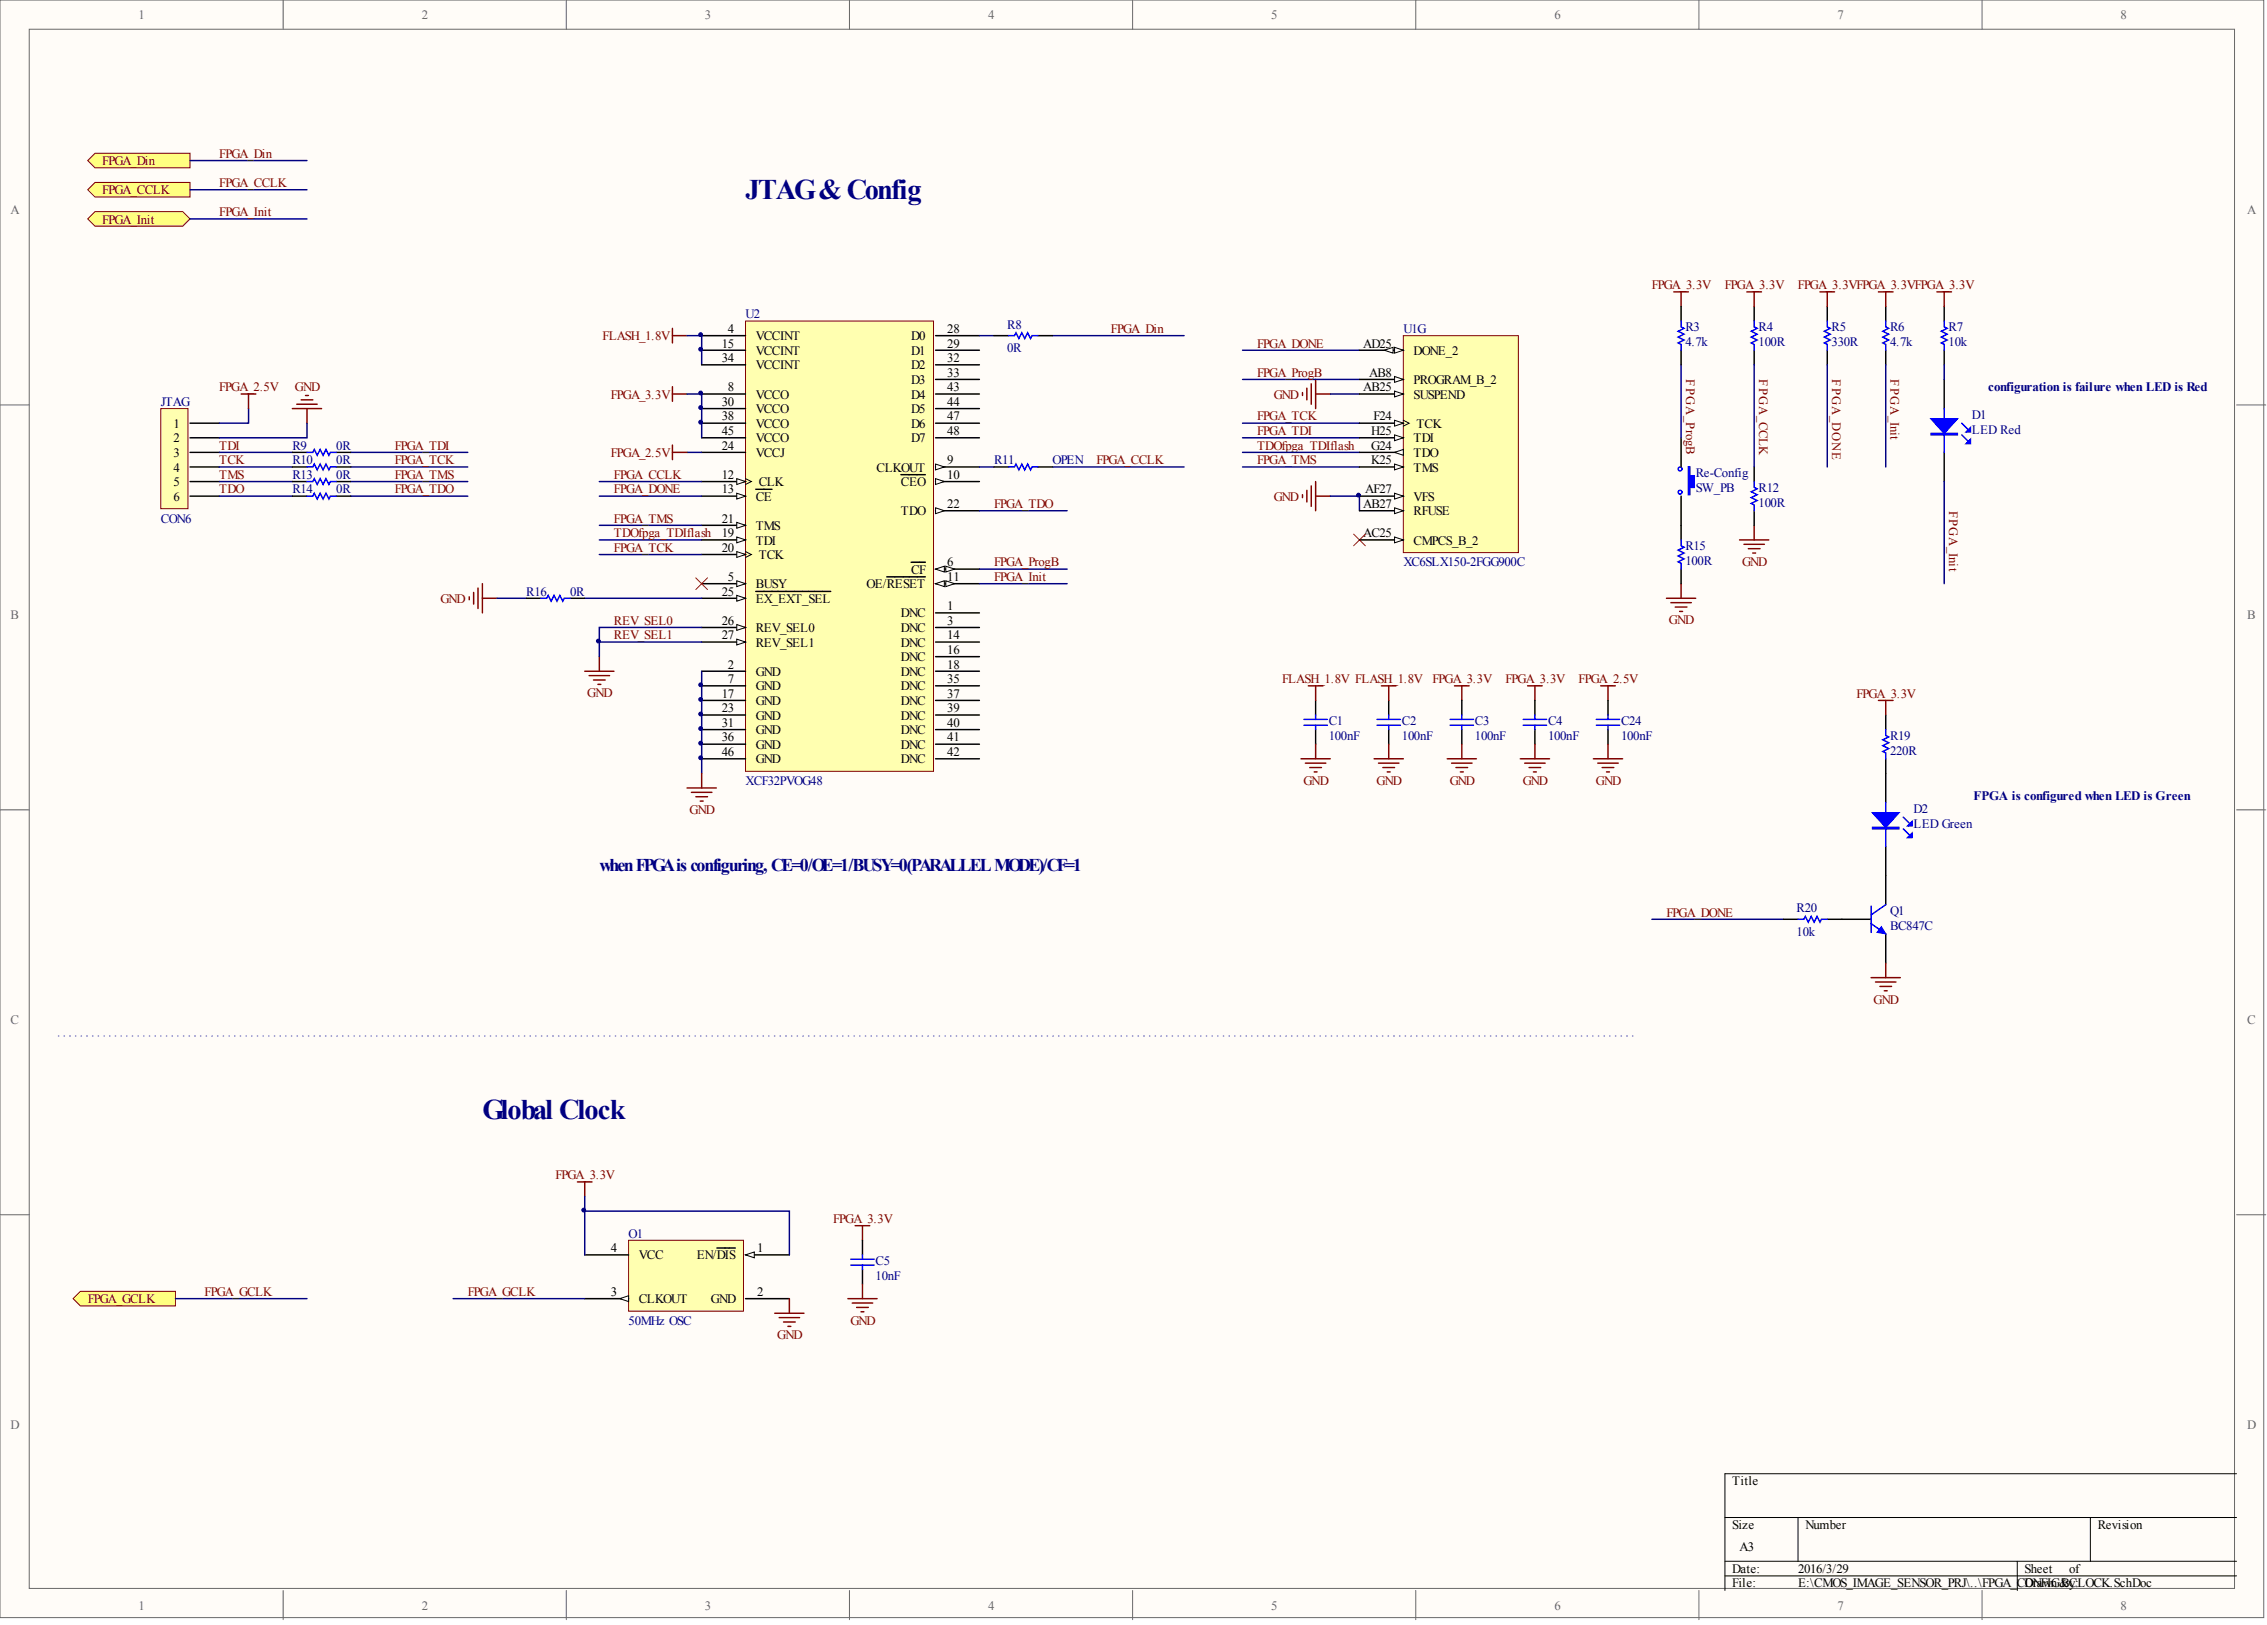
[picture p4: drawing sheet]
<svg xmlns="http://www.w3.org/2000/svg" width="393mm" height="282mm" viewBox="0 0 393 282" stroke-linecap="round" stroke-linejoin="round" font-family="sans-serif">
<defs><g id="words">
<g font-size="4.9" fill="#000080">
<text x="129.4" y="34.6">JTAG&amp;Config</text>
<text x="83.7" y="194">Global Clock</text>
</g>
<text font-size="3.1" fill="#000080" x="104" y="151.1">whenFPGAis configuring, CE=0/OE=1/BUSY=0(PARALLELMODE)/CF=1</text>
<g font-size="2.3" fill="#000080">
<text x="344.9" y="67.9">configuration is failure when LED is Red</text>
<text x="342.4" y="138.8">FPGA is configured when LED is Green</text>
</g>
<g font-size="2.2" fill="#696969">
<text x="24" y="3.3">1</text>
<text x="73.2" y="3.3">2</text>
<text x="122.3" y="3.3">3</text>
<text x="171.4" y="3.3">4</text>
<text x="220.6" y="3.3">5</text>
<text x="269.7" y="3.3">6</text>
<text x="318.8" y="3.3">7</text>
<text x="368" y="3.3">8</text>
<text x="1.8" y="37.1">A</text>
<text x="389.9" y="37.1">A</text>
<text x="1.8" y="107.3">B</text>
<text x="389.9" y="107.3">B</text>
<text x="1.8" y="177.6">C</text>
<text x="389.9" y="177.6">C</text>
<text x="1.8" y="247.8">D</text>
<text x="389.9" y="247.8">D</text>
<text x="24" y="279.2">1</text>
<text x="73.2" y="279.2">2</text>
<text x="122.3" y="279.2">3</text>
<text x="171.4" y="279.2">4</text>
<text x="220.6" y="279.2">5</text>
<text x="269.7" y="279.2">6</text>
<text x="318.8" y="279.2">7</text>
<text x="368" y="279.2">8</text>
</g>
<g font-size="2.2" fill="#800000">
<text x="17.8" y="28.6">FPGA_Din</text>
<text x="38" y="27.4">FPGA_Din</text>
<text x="17.8" y="33.7">FPGA_CCLK</text>
<text x="38" y="32.4">FPGA_CCLK</text>
<text x="17.8" y="38.8">FPGA_Init</text>
<text x="38" y="37.5">FPGA_Init</text>
<text x="286.6" y="50.2">FPGA_3.3V</text>
<text x="299.3" y="50.2">FPGA_3.3V</text>
<text x="312" y="50.2">FPGA_3.3VFPGA_3.3VFPGA_3.3V</text>
<text x="104.5" y="59">FLASH_1.8V</text>
<text x="192.8" y="57.8">FPGA_Din</text>
<text x="218.1" y="60.3">FPGA_DONE</text>
<text x="218.1" y="65.3">FPGA_ProgB</text>
<text x="292.5" y="65.8" transform="rotate(90 292.5 65.8)">FPGA_ProgB</text>
<text x="305.2" y="65.8" transform="rotate(90 305.2 65.8)">FPGA_CCLK</text>
<text x="317.9" y="65.8" transform="rotate(90 317.9 65.8)">FPGA_DONE</text>
<text x="328" y="65.8" transform="rotate(90 328 65.8)">FPGA_Init</text>
<text x="38" y="67.9">FPGA_2.5V</text>
<text x="51.2" y="67.9">GND</text>
<text x="106" y="69.1">FPGA_3.3V</text>
<text x="221" y="69.1">GND</text>
<text x="38" y="78">TDI</text>
<text x="68.5" y="78">FPGA_TDI</text>
<text x="218.1" y="72.9">FPGA_TCK</text>
<text x="218.1" y="78">TDOfpga_TDIflash</text>
<text x="218.1" y="75.5">FPGA_TDI</text>
<text x="38" y="83.1">TMS</text>
<text x="38" y="80.5">TCK</text>
<text x="68.5" y="83.1">FPGA_TMS</text>
<text x="68.5" y="80.5">FPGA_TCK</text>
<text x="106" y="79.3">FPGA_2.5V</text>
<text x="106.5" y="83.1">FPGA_CCLK</text>
<text x="190.2" y="80.5">FPGA_CCLK</text>
<text x="218.1" y="80.5">FPGA_TMS</text>
<text x="38" y="85.6">TDO</text>
<text x="68.5" y="85.6">FPGA_TDO</text>
<text x="106.5" y="85.6">FPGA_DONE</text>
<text x="172.5" y="88.1">FPGA_TDO</text>
<text x="221" y="86.9">GND</text>
<text x="338.2" y="88.6" transform="rotate(90 338.2 88.6)">FPGA_Init</text>
<text x="106.5" y="90.7">FPGA_TMS</text>
<text x="106.5" y="93.2">TDOfpga_TDIflash</text>
<text x="106.5" y="95.7">FPGA_TCK</text>
<text x="172.5" y="98.2">FPGA_ProgB</text>
<text x="172.5" y="100.8">FPGA_Init</text>
<text x="302.3" y="98.2">GND</text>
<text x="76.4" y="104.6">GND</text>
<text x="106.5" y="108.4">REV_SEL0</text>
<text x="106.5" y="110.9">REV_SEL1</text>
<text x="289.6" y="108.3">GND</text>
<text x="222.5" y="118.5">FLASH_1.8V FLASH_1.8V</text>
<text x="248.5" y="118.5">FPGA_3.3V</text>
<text x="261.2" y="118.5">FPGA_3.3V</text>
<text x="273.9" y="118.5">FPGA_2.5V</text>
<text x="101.9" y="120.9">GND</text>
<text x="322.1" y="121">FPGA_3.3V</text>
<text x="226.2" y="136.1">GND</text>
<text x="238.9" y="136.1">GND</text>
<text x="251.5" y="136.1">GND</text>
<text x="264.2" y="136.1">GND</text>
<text x="276.9" y="136.1">GND</text>
<text x="119.6" y="141.2">GND</text>
<text x="289.1" y="159">FPGA_DONE</text>
<text x="325.1" y="174.1">GND</text>
<text x="96.4" y="204.5">FPGA_3.3V</text>
<text x="144.5" y="212.1">FPGA_3.3V</text>
<text x="15.2" y="226.1">FPGA_GCLK</text>
<text x="35.5" y="224.8">FPGA_GCLK</text>
<text x="81.2" y="224.8">FPGA_GCLK</text>
<text x="134.9" y="232.3">GND</text>
<text x="147.5" y="229.8">GND</text>
</g>
<g font-size="2.2">
<text x="126.3" y="57.8">4</text>
<text x="131.1" y="59">VCCINT</text>
<text x="158.1" y="59">D0</text>
<text x="164.4" y="57.8">28</text>
<text x="125.2" y="60.3">15</text>
<text x="125.2" y="62.8">34</text>
<text x="131.1" y="61.5">VCCINT</text>
<text x="131.1" y="64.1">VCCINT</text>
<text x="158.1" y="61.5">D1</text>
<text x="158.1" y="64.1">D2</text>
<text x="164.4" y="60.3">29</text>
<text x="164.4" y="62.8">32</text>
<text x="164.4" y="65.3">33</text>
<text x="236.5" y="60.3">AD25</text>
<text x="237.6" y="65.3">AB8</text>
<text x="245.3" y="61.5">DONE_2</text>
<text x="125.2" y="70.4">30</text>
<text x="126.3" y="67.9">8</text>
<text x="131.1" y="69.1">VCCO</text>
<text x="131.1" y="71.7">VCCO</text>
<text x="158.1" y="66.6">D3</text>
<text x="158.1" y="69.1">D4</text>
<text x="158.1" y="71.7">D5</text>
<text x="164.4" y="67.9">43</text>
<text x="164.4" y="70.4">44</text>
<text x="236.5" y="67.9">AB25</text>
<text x="245.3" y="66.6">PROGRAM_B_2</text>
<text x="245.3" y="69.1">SUSPEND</text>
<text x="30.1" y="74.2">1</text>
<text x="30.1" y="76.7">2</text>
<text x="125.2" y="72.9">38</text>
<text x="125.2" y="75.5">45</text>
<text x="125.2" y="78">24</text>
<text x="131.1" y="74.2">VCCO</text>
<text x="131.1" y="76.7">VCCO</text>
<text x="158.1" y="74.2">D6</text>
<text x="158.1" y="76.7">D7</text>
<text x="164.4" y="72.9">47</text>
<text x="164.4" y="75.5">48</text>
<text x="237.9" y="75.5">H25</text>
<text x="237.9" y="78">G24</text>
<text x="238.3" y="72.9">F24</text>
<text x="245.3" y="76.7">TDI</text>
<text x="245.8" y="74.2">TCK</text>
<text x="30.1" y="79.3">3</text>
<text x="30.1" y="81.8">4</text>
<text x="125.2" y="83.1">12</text>
<text x="131.1" y="79.3">VCCJ</text>
<text x="152.1" y="81.8">CLKOUT</text>
<text x="164.4" y="80.5">9</text>
<text x="164.4" y="83.1">10</text>
<text x="237.9" y="80.5">K25</text>
<text x="245.3" y="79.3">TDO</text>
<text x="245.3" y="81.8">TMS</text>
<text x="30.1" y="84.3">5</text>
<text x="30.1" y="86.9">6</text>
<text x="125.2" y="85.6">13</text>
<text x="131.1" y="86.9">CE</text>
<text x="131.6" y="84.3">CLK</text>
<text x="156.3" y="84.3">CEO</text>
<text x="156.3" y="89.4">TDO</text>
<text x="164.4" y="88.1">22</text>
<text x="236.5" y="88.1">AB27</text>
<text x="236.9" y="85.6">AF27</text>
<text x="245.3" y="86.9">VFS</text>
<text x="245.3" y="89.4">RFUSE</text>
<text x="125.2" y="90.7">21</text>
<text x="125.2" y="93.2">19</text>
<text x="125.2" y="95.7">20</text>
<text x="131.1" y="91.9">TMS</text>
<text x="131.1" y="94.4">TDI</text>
<text x="236.5" y="93.2">AC25</text>
<text x="245.3" y="94.4">CMPCS_B_2</text>
<text x="126.3" y="100.8">5</text>
<text x="131.6" y="97">TCK</text>
<text x="158.1" y="99.5">CF</text>
<text x="164.4" y="98.2">6</text>
<text x="164.4" y="100.8">11</text>
<text x="125.2" y="103.3">25</text>
<text x="131.1" y="102">BUSY</text>
<text x="131.1" y="104.6">EX_EXT_SEL</text>
<text x="150.4" y="102">OE/RESET</text>
<text x="156.3" y="107.1">DNC</text>
<text x="164.4" y="105.8">1</text>
<text x="125.2" y="108.4">26</text>
<text x="125.2" y="110.9">27</text>
<text x="131.1" y="109.6">REV_SEL0</text>
<text x="131.1" y="112.2">REV_SEL1</text>
<text x="156.3" y="109.6">DNC</text>
<text x="156.3" y="112.2">DNC</text>
<text x="164.4" y="108.4">3</text>
<text x="164.4" y="110.9">14</text>
<text x="164.4" y="113.4">16</text>
<text x="126.3" y="116">2</text>
<text x="126.3" y="118.5">7</text>
<text x="131.1" y="117.2">GND</text>
<text x="131.1" y="119.8">GND</text>
<text x="156.3" y="114.7">DNC</text>
<text x="156.3" y="117.2">DNC</text>
<text x="156.3" y="119.8">DNC</text>
<text x="164.4" y="116">18</text>
<text x="164.4" y="118.5">35</text>
<text x="125.2" y="121">17</text>
<text x="125.2" y="123.6">23</text>
<text x="131.1" y="122.3">GND</text>
<text x="131.1" y="124.8">GND</text>
<text x="156.3" y="122.3">DNC</text>
<text x="156.3" y="124.8">DNC</text>
<text x="164.4" y="121">37</text>
<text x="164.4" y="123.6">39</text>
<text x="125.2" y="126.1">31</text>
<text x="125.2" y="128.6">36</text>
<text x="125.2" y="131.1">46</text>
<text x="131.1" y="127.4">GND</text>
<text x="131.1" y="129.9">GND</text>
<text x="156.3" y="127.4">DNC</text>
<text x="156.3" y="129.9">DNC</text>
<text x="164.4" y="126.1">40</text>
<text x="164.4" y="128.6">41</text>
<text x="164.4" y="131.1">42</text>
<text x="131.1" y="132.4">GND</text>
<text x="156.3" y="132.4">DNC</text>
<text x="106" y="217.2">4</text>
<text x="110.8" y="218.5">VCC</text>
<text x="120.9" y="218.5">EN/DIS</text>
<text x="131.4" y="217.2">1</text>
<text x="106" y="224.8">3</text>
<text x="110.8" y="226.1">CLKOUT</text>
<text x="123.3" y="226.1">GND</text>
<text x="131.4" y="224.8">2</text>
<text x="300.6" y="257.6">Title</text>
<text x="300.6" y="265.2">Size</text>
<text x="301.8" y="269">A3</text>
<text x="313.2" y="265.2">Number</text>
<text x="364" y="265.2">Revision</text>
<text x="300.6" y="272.8">Date:</text>
<text x="300.6" y="275.3">File:</text>
<text x="312" y="272.8">2016/3/29</text>
<text x="312" y="275.3">E:\CMOS_IMAGE_SENSOR_PRJ\..\FPGA_CDrawG&amp;CLOCK.SchDoc</text>
<text x="351.3" y="272.8">Sheet</text>
<text x="351.3" y="275.3">ONFIn By:</text>
<text x="359" y="272.8">of</text>
</g>
<g font-size="2.2" fill="#000080">
<text x="129.4" y="55.2">U2</text>
<text x="174.8" y="57">R8</text>
<text x="243.5" y="57.8">U1G</text>
<text x="292.4" y="57.5">R3</text>
<text x="305.1" y="57.5">R4</text>
<text x="317.8" y="57.5">R5</text>
<text x="328" y="57.5">R6</text>
<text x="338.1" y="57.5">R7</text>
<text x="174.8" y="61">0R</text>
<text x="292.4" y="60">4.7k</text>
<text x="305.1" y="60">100R</text>
<text x="317.8" y="60">330R</text>
<text x="328" y="60">4.7k</text>
<text x="338.1" y="60">10k</text>
<text x="27.9" y="70.4">JTAG</text>
<text x="50.7" y="78">R9</text>
<text x="58.3" y="78">0R</text>
<text x="342.2" y="72.7">D1</text>
<text x="342.2" y="75.2">LED Red</text>
<text x="50.7" y="80.5">R10</text>
<text x="50.7" y="83.1">R13</text>
<text x="58.3" y="80.5">0R</text>
<text x="58.3" y="83.1">0R</text>
<text x="172.5" y="80.5">R11</text>
<text x="182.6" y="80.5">OPEN</text>
<text x="294.2" y="82.8">Re-Config</text>
<text x="50.7" y="85.6">R14</text>
<text x="58.3" y="85.6">0R</text>
<text x="294.2" y="85.3">SW_PB</text>
<text x="305.1" y="87.9">100R</text>
<text x="305.1" y="85.3">R12</text>
<text x="27.9" y="90.7">CON6</text>
<text x="292.4" y="95.5">R15</text>
<text x="243.5" y="98.2">XC6SLX150-2FGG900C</text>
<text x="292.4" y="98">100R</text>
<text x="91.3" y="103.3">R16</text>
<text x="98.9" y="103.3">0R</text>
<text x="230.6" y="125.8">C1</text>
<text x="243.2" y="125.8">C2</text>
<text x="255.9" y="125.8">C3</text>
<text x="268.6" y="125.8">C4</text>
<text x="281.3" y="125.8">C24</text>
<text x="230.6" y="128.4">100nF</text>
<text x="243.2" y="128.4">100nF</text>
<text x="255.9" y="128.4">100nF</text>
<text x="268.6" y="128.4">100nF</text>
<text x="281.3" y="128.4">100nF</text>
<text x="328" y="130.9">220R</text>
<text x="328" y="128.4">R19</text>
<text x="129.4" y="136.2">XCF32PVOG48</text>
<text x="332" y="141">D2</text>
<text x="332" y="143.5">LED Green</text>
<text x="311.7" y="158.2">R20</text>
<text x="328" y="158.7">Q1</text>
<text x="328" y="161.3">BC847C</text>
<text x="311.7" y="162.3">10k</text>
<text x="109.1" y="214.7">O1</text>
<text x="151.9" y="219.5">C5</text>
<text x="151.9" y="222">10nF</text>
<text x="109.1" y="229.9">50MHz OSC</text>
</g>
</g></defs>
<g fill="#fffcf8" stroke="#696969" stroke-width=".17">
<path d="M0 0h392.8v280.6h-392.8z"/>
<path d="M5.1 5.1h382.6v270.4h-382.6z"/>
</g>
<g fill="none" stroke="#696969" stroke-width=".17">
<path d="M49.1 0v5.1M98.3 0v5.1M147.4 0v5.1M196.5 0v5.1M245.6 0v5.1M294.8 0v5.1M343.9 0v5.1M0 70.2h5.1M388.1 70.2h5M0 140.5h5.1M388.1 140.5h5M0 210.7h5.1"/>
<path d="M388.1 210.7h5M49.1 275.9v5M98.3 275.9v5M147.4 275.9v5M196.5 275.9v5M245.6 275.9v5M294.8 275.9v5M343.9 275.9v5"/>
</g>
<path d="M388.1 255.6h-88.8v20.3M299.3 263.2h88.8M299.3 270.8h88.8M299.3 273.3h88.8M312 263.2v7.6M350 270.8v5.1M362.7 263.2v7.6" fill="none" stroke="#000" stroke-width=".17"/>
<path d="M116.7 57v2.5M116.7 58.2h2.5M116.7 67.1v2.5M116.7 68.3h2.5" fill="none" stroke="#800000" stroke-width=".25"/>
<path d="M119.2 58.2h2.5v5.1" fill="none" stroke="#000080" stroke-width=".25"/>
<path d="M129.4 55.7h32.6v78.1h-32.6z" fill="#ffffb0" stroke="#800000" stroke-width=".17"/>
<path d="M121.7 58.2h7.7M121.7 60.8h7.7M121.7 63.3h7.7M121.7 68.3h7.7M121.7 70.9h7.7M121.7 73.4h7.7M121.7 75.9h7.7M121.7 78.5h7.7M121.7 83.5h7.7" fill="none" stroke="#000" stroke-width=".25"/>
<path d="M129.4 83l1 .5-1 .5" fill="none" stroke="#000" stroke-width=".17"/>
<path d="M127.8 83l1.6 .5-1.6 .5z" fill="#fffcf8" stroke="#000" stroke-width=".17"/>
<path d="M121.7 86.1h7.7" fill="none" stroke="#000" stroke-width=".25"/>
<path d="M127.8 85.6l1.6 .5-1.6 .5z" fill="#fffcf8" stroke="#000" stroke-width=".17"/>
<path d="M121.7 91.1h7.7M131.1 84.9h2.8" fill="none" stroke="#000" stroke-width=".25"/>
<path d="M127.8 90.6l1.6 .5-1.6 .5z" fill="#fffcf8" stroke="#000" stroke-width=".17"/>
<path d="M121.7 93.7h7.7" fill="none" stroke="#000" stroke-width=".25"/>
<path d="M127.8 93.1l1.6 .6-1.6 .5z" fill="#fffcf8" stroke="#000" stroke-width=".17"/>
<path d="M121.7 96.2h7.7" fill="none" stroke="#000" stroke-width=".25"/>
<path d="M129.4 95.7l1 .5-1 .5" fill="none" stroke="#000" stroke-width=".17"/>
<path d="M127.8 95.7l1.6 .5-1.6 .5z" fill="#fffcf8" stroke="#000" stroke-width=".17"/>
<path d="M121.7 101.2h7.7" fill="none" stroke="#000" stroke-width=".25"/>
<path d="M127.8 100.7l1.6 .5-1.6 .6z" fill="#fffcf8" stroke="#000" stroke-width=".17"/>
<path d="M121.7 103.8h7.7" fill="none" stroke="#000" stroke-width=".25"/>
<path d="M127.8 103.3l1.6 .5-1.6 .5z" fill="#fffcf8" stroke="#000" stroke-width=".17"/>
<path d="M121.7 108.8h7.7M131.1 102.6h13" fill="none" stroke="#000" stroke-width=".25"/>
<path d="M127.8 108.3l1.6 .5-1.6 .5z" fill="#fffcf8" stroke="#000" stroke-width=".17"/>
<path d="M121.7 111.4h7.7" fill="none" stroke="#000" stroke-width=".25"/>
<path d="M127.8 110.9l1.6 .5-1.6 .5z" fill="#fffcf8" stroke="#000" stroke-width=".17"/>
<g fill="none" stroke="#000" stroke-width=".25">
<path d="M162.3 58.2h7.6M162.3 60.8h7.6M162.3 63.3h7.6M162.3 65.8h7.6M162.3 68.3h7.6M162.3 70.9h7.6M162.3 73.4h7.6M162.3 75.9h7.6M162.3 81h7.6M121.7 116.4h7.7M121.7 119h7.7M121.7 121.5h7.7"/>
<path d="M121.7 124h7.7M121.7 126.6h7.7M121.7 129.1h7.7M121.7 131.6h7.7"/>
</g>
<path d="M162.3 80.5l1.6 .5-1.6 .5z" fill="#fffcf8" stroke="#000" stroke-width=".17"/>
<path d="M162.3 83.5h7.6" fill="none" stroke="#000" stroke-width=".25"/>
<path d="M162.3 83l1.6 .5-1.6 .5z" fill="#fffcf8" stroke="#000" stroke-width=".17"/>
<path d="M156.3 82.3h4.3M162.3 88.6h7.6" fill="none" stroke="#000" stroke-width=".25"/>
<path d="M162.3 88.1l1.6 .5-1.6 .5z" fill="#fffcf8" stroke="#000" stroke-width=".17"/>
<path d="M162.3 98.7h7.6" fill="none" stroke="#000" stroke-width=".25"/>
<g fill="#fffcf8" stroke="#000" stroke-width=".17">
<path d="M162.3 98.7l1.6-.5v1z"/>
<path d="M164.1 98.2l1.5 .5-1.5 .5z"/>
</g>
<path d="M158.1 97.5h2.5M162.3 101.2h7.6" fill="none" stroke="#000" stroke-width=".25"/>
<g fill="#fffcf8" stroke="#000" stroke-width=".17">
<path d="M162.3 101.2l1.6-.5v1.1z"/>
<path d="M164.1 100.7l1.5 .5-1.5 .6z"/>
</g>
<path d="M153.9 100.1h6.7M162.3 106.3h7.6M162.3 108.8h7.6M162.3 111.4h7.6M162.3 113.9h7.6M162.3 116.4h7.6M162.3 119h7.6M162.3 121.5h7.6M162.3 124h7.6M162.3 126.6h7.6M162.3 129.1h7.6M162.3 131.6h7.6" fill="none" stroke="#000" stroke-width=".25"/>
<path d="M119.2 68.3h2.5v7.6M230.8 68.3h5.1M104 83.5h17.7M104 86.1h17.7" fill="none" stroke="#000080" stroke-width=".25"/>
<path d="M226 68.1v.5M226.8 67.3v2.1M227.5 66.6v3.5M228.3 65.8v5.1M228.3 68.3h2.5" fill="none" stroke="#800000" stroke-width=".25"/>
<path d="M27.9 70.9h4.7v17.3h-4.7z" fill="#ffffb0" stroke="#800000" stroke-width=".17"/>
<g fill="none" stroke="#000" stroke-width=".25">
<path d="M33 73.4h5M33 75.9h5M33 78.5h5M291.7 75.9v5.1M337.3 65.8v5.1M337.3 78.5v5M33 81h5M33 83.5h5M33 86.1h5M291.7 86.1v5M228.3 121.5v2.5M228.3 126.6v2.5"/>
<path d="M241 121.5v2.5M241 126.6v2.5M253.6 121.5v2.5M253.6 126.6v2.5M266.3 121.5v2.5M266.3 126.6v2.5M327.2 134.1v5.1M319.6 159.5h5.1M327.2 146.8v10.1M327.2 162v5.1"/>
</g>
<g fill="none" stroke="#800000" stroke-width=".25">
<path d="M290.4 50.6h2.6M291.7 50.6v2.6M50.7 70.9h5.1M51.5 70.1h3.5M52.2 69.4h2.1M53 68.6h.5M53.3 70.9v2.5M226 85.8v.5M226.8 85v2.1M227.5 84.3v3.5M228.3 83.5v5.1M228.3 86.1h2.5"/>
<path d="M301.8 93.7h5.1M302.6 94.4h3.5M303.4 95.2h2M304.1 95.9h.5M304.4 91.1v2.6M81.4 103.5v.5M82.2 102.8v2M82.9 102v3.5M83.7 101.2v5.1M83.7 103.8h2.5M101.5 116.4h5M102.2 117.2h3.6"/>
<path d="M103 118h2M103.7 118.7h.5M104 113.9v2.5M252.4 119h2.5M253.6 119v2.5M265.1 119h2.5M266.3 119v2.5M289.1 103.8h5.1M289.9 104.5h3.6M290.7 105.3h2M291.4 106.1h.5M291.7 101.2v2.6"/>
<path d="M119.2 136.7h5.1M120 137.4h3.5M120.7 138.2h2.1M121.5 139h.5M121.7 134.1v2.6M225.7 131.6h5.1M226.5 132.4h3.6M227.3 133.1h2M228 133.9h.5M228.3 129.1v2.5M238.4 131.6h5.1M239.2 132.4h3.5"/>
<path d="M239.9 133.1h2.1M240.7 133.9h.5M241 129.1v2.5M251.1 131.6h5.1M251.9 132.4h3.5M252.6 133.1h2.1M253.4 133.9h.5M253.6 129.1v2.5M263.8 131.6h5.1M264.5 132.4h3.6M265.3 133.1h2M266.1 133.9h.5"/>
<path d="M266.3 129.1v2.5M324.7 169.6h5M325.4 170.3h3.6M326.2 171.1h2M326.9 171.9h.5M327.2 167.1v2.5"/>
</g>
<g fill="none" stroke="#000080" stroke-width=".25">
<path d="M169.9 58.2h2.6M182.6 58.2h22.8M38 78.5h12.7M43.1 70.9v2.5h-5.1M53.3 73.4v2.5h-15.3M60.9 78.5h20.3M215.6 78.5h20.3M215.6 75.9h20.3M215.6 73.4h20.3M215.6 60.8h20.3M215.6 65.8h20.3M291.7 63.3v12.6"/>
<path d="M38 81h12.7M38 83.5h12.7M38 86.1h12.7M60.9 81h20.3M60.9 83.5h20.3M60.9 86.1h20.3M104 91.1h17.7M104 93.7h17.7M104 96.2h17.7M169.9 81h2.6M169.9 88.6h15.3M169.9 98.7h15.3"/>
<path d="M182.6 81h22.8M215.6 81h20.3M337.3 83.5v17.7M86.2 103.8h5.1M101.5 103.8h20.2M121.7 116.4v17.7M169.9 101.2h15.3M286.6 159.5h22.8"/>
</g>
<g fill="#00f" stroke="#00f" stroke-width=".25">
<path d="M324.9 141h4.6l-2.3 2.5z"/>
<path d="M331 145.3l.8-.8v.8z"/>
<path d="M331 143.3l.8-.8v.8z"/>
<path d="M335.1 72.6h4.5l-2.3 2.6z"/>
<path d="M341.1 76.9l.8-.7v.7z"/>
<path d="M341.1 74.9l.8-.7v.7z"/>
<path d="M293 81h.2v4.8h-.2z" fill-rule="evenodd"/>
<path d="M293.2 82.5h.8v2h-.8z" fill-rule="evenodd"/>
<path d="M324.9 143.5h4.6v.3h-4.6z" fill-rule="evenodd"/>
<path d="M335.1 75.2h4.5v.2h-4.5z" fill-rule="evenodd"/>
</g>
<g fill="none" stroke="#00f" stroke-width=".25">
<path d="M337.3 70.9v7.6M340.4 75.4l1 1M340.4 73.4l1 1M226.2 124.8h4.1M226.2 125.8h4.1M228.3 124v.8M228.3 125.8v.8M238.9 124.8h4.1M238.9 125.8h4.1M241 124v.8M241 125.8v.8M251.6 124.8h4.1"/>
<path d="M251.6 125.8h4.1M253.6 124v.8M253.6 125.8v.8M264.3 124.8h4M264.3 125.8h4M266.3 124v.8M266.3 125.8v.8M327.2 139.2v7.6M324.7 157.2v4.5M327.2 156.9l-2.5 1.8M330.2 143.8l1.1 1M330.2 141.7l1.1 1.1"/>
<path d="M324.7 160.2l2.5 1.8"/>
<circle cx="291.5" cy="81.3" r=".34"/>
<circle cx="291.5" cy="85.4" r=".33"/>
</g>
<path d="M326.4 160.7l.8 1.3-1.5-.3z" fill="#00f" stroke="#00f" stroke-width=".17"/>
<path d="M109.1 215.1h19.9v12.3h-19.9z" fill="#ffffb0" stroke="#800000" stroke-width=".17"/>
<path d="M129.4 217.7h7.6" fill="none" stroke="#000" stroke-width=".25"/>
<path d="M129.4 217.7l1.5-.5v1z" fill="#fffcf8" stroke="#000" stroke-width=".17"/>
<path d="M124.4 216.5h3.2M101.5 225.3h7.6M129.4 225.3h7.6" fill="none" stroke="#000" stroke-width=".25"/>
<path d="M107.5 225.3l1.6-.5v1z" fill="#fffcf8" stroke="#000" stroke-width=".17"/>
<path d="M101.5 217.7h7.6M149.6 215.1v2.6M149.6 220.2v2.5" fill="none" stroke="#000" stroke-width=".25"/>
<g fill="none" stroke="#800000" stroke-width=".25">
<path d="M100.2 205h2.5M101.5 205v2.5M148.4 212.6h2.5M149.6 212.6v2.5M134.4 227.8h5.1M135.2 228.6h3.5M136 229.3h2M136.7 230.1h.5M137 225.3v2.5M147.1 225.3h5.1M147.9 226h3.5M148.6 226.8h2.1"/>
<path d="M149.4 227.5h.5M149.6 222.7v2.6"/>
</g>
<path d="M230.8 86.1h5.1v2.5M104 111.4h17.7M101.5 210.1h35.5v7.6M101.5 207.5v10.2M78.6 225.3h22.9" fill="none" stroke="#000080" stroke-width=".25"/>
<path d="M147.6 218.4h4.1M147.6 219.4h4.1M149.6 217.7v.7M149.6 219.4v.8" fill="none" stroke="#00f" stroke-width=".25"/>
<path d="M10.1 179.7h274" fill="none" stroke="#5f74e2" stroke-width=".25" stroke-dasharray="0 .9"/>
<path d="M234.9 92.6l2 2.1M236.9 92.6l-2 2.1M120.7 100.2l2.1 2.1M122.8 100.2l-2.1 2.1" fill="none" stroke="#f00" stroke-width=".17"/>
<g fill="#ffff80" stroke="#800000" stroke-width=".17">
<path d="M15.2 27.8l1.3-1.2h16.5v2.5h-16.5z" fill-rule="evenodd"/>
<path d="M15.2 32.9l1.3-1.3h16.5v2.6h-16.5z" fill-rule="evenodd"/>
<path d="M12.7 225.3l1.3-1.3h16.4v2.5h-16.4z" fill-rule="evenodd"/>
<path d="M15.2 38l1.3-1.3h15.2l1.3 1.3-1.3 1.2h-15.2z" fill-rule="evenodd"/>
</g>
<path d="M33 32.9h20.3M33 27.8h20.3M33 38h20.3M30.4 225.3h22.9" fill="none" stroke="#000080" stroke-width=".25"/>
<path d="M227 119h2.5M228.3 119v2.5M239.7 119h2.5M241 119v2.5" fill="none" stroke="#800000" stroke-width=".25"/>
<path d="M243.5 58.2h20v37.7h-20z" fill="#ffffb0" stroke="#800000" stroke-width=".17"/>
<path d="M235.9 60.8h7.6" fill="none" stroke="#000" stroke-width=".25"/>
<g fill="#fffcf8" stroke="#000" stroke-width=".17">
<path d="M242 60.2l1.5 .6-1.5 .5z"/>
<path d="M240.2 60.8l1.5-.6v1.1z"/>
</g>
<path d="M235.9 65.8h7.6" fill="none" stroke="#000" stroke-width=".25"/>
<path d="M242 65.3l1.5 .5-1.5 .5z" fill="#fffcf8" stroke="#000" stroke-width=".17"/>
<path d="M235.9 68.3h7.6" fill="none" stroke="#000" stroke-width=".25"/>
<path d="M242 67.8l1.5 .5-1.5 .6z" fill="#fffcf8" stroke="#000" stroke-width=".17"/>
<path d="M235.9 73.4h7.6" fill="none" stroke="#000" stroke-width=".25"/>
<path d="M243.5 72.9l1 .5-1 .5" fill="none" stroke="#000" stroke-width=".17"/>
<path d="M242 72.9l1.5 .5-1.5 .5z" fill="#fffcf8" stroke="#000" stroke-width=".17"/>
<path d="M235.9 75.9h7.6" fill="none" stroke="#000" stroke-width=".25"/>
<path d="M242 75.4l1.5 .5-1.5 .5z" fill="#fffcf8" stroke="#000" stroke-width=".17"/>
<path d="M235.9 78.5h7.6" fill="none" stroke="#000" stroke-width=".25"/>
<path d="M242 78.5l1.5-.5v1z" fill="#fffcf8" stroke="#000" stroke-width=".17"/>
<path d="M235.9 81h7.6" fill="none" stroke="#000" stroke-width=".25"/>
<path d="M242 80.5l1.5 .5-1.5 .5z" fill="#fffcf8" stroke="#000" stroke-width=".17"/>
<path d="M235.9 86.1h7.6" fill="none" stroke="#000" stroke-width=".25"/>
<path d="M242 85.6l1.5 .5-1.5 .5z" fill="#fffcf8" stroke="#000" stroke-width=".17"/>
<path d="M235.9 88.6h7.6" fill="none" stroke="#000" stroke-width=".25"/>
<path d="M242 88.1l1.5 .5-1.5 .5z" fill="#fffcf8" stroke="#000" stroke-width=".17"/>
<path d="M235.9 93.7h7.6" fill="none" stroke="#000" stroke-width=".25"/>
<path d="M242 93.1l1.5 .6-1.5 .5z" fill="#fffcf8" stroke="#000" stroke-width=".17"/>
<g fill="none" stroke="#000" stroke-width=".25">
<path d="M172.5 58.2h2.5M180.1 58.2h2.5M291.7 53.2v2.5M304.4 53.2v2.5M317 53.2v2.5M327.2 53.2v2.5M337.3 53.2v2.5M50.7 78.5h2.6M58.3 78.5h2.6M291.7 60.8v2.5M304.4 60.8v2.5M317 60.8v2.5"/>
<path d="M327.2 60.8v2.5M337.3 60.8v2.5M50.7 81h2.6M50.7 83.5h2.6M50.7 86.1h2.6M58.3 81h2.6M58.3 83.5h2.6M58.3 86.1h2.6M172.5 81h2.5M180.1 81h2.5M291.7 91.1v2.6M291.7 98.7v2.5"/>
<path d="M304.4 81v2.5M304.4 88.6v2.5M91.3 103.8h2.5M98.9 103.8h2.6M279 121.5v2.5M279 126.6v2.5M327.2 124v2.6M327.2 131.6v2.5M309.4 159.5h2.6M317 159.5h2.6"/>
</g>
<g fill="none" stroke="#00f" stroke-width=".25">
<path d="M175 58.2h1l.3-.5 .5 1 .5-1 .5 1 .5-1 .5 1 .3-.5h1M291.7 55.7v1l.5 .3-1 .5 1 .5-1 .5 1 .5-1 .5 .5 .2v1.1M304.4 55.7v1l.5 .3-1 .5 1 .5-1 .5 1 .5-1 .5 .5 .2v1.1M317 55.7v1l.6 .3-1.1 .5 1.1 .5-1.1 .5 1.1 .5-1.1 .5 .5 .2v1.1M327.2 55.7v1l.5 .3-1 .5 1 .5-1 .5 1 .5-1 .5 .5 .2v1.1M337.3 55.7v1l.5 .3-1 .5 1 .5-1 .5 1 .5-1 .5 .5 .2v1.1M53.3 78.5h1l.2-.5 .5 1 .5-1 .6 1 .5-1 .5 1 .2-.5h1M53.3 81h1l.2-.5 .5 1 .5-1 .6 1 .5-1 .5 1 .2-.5h1M53.3 83.5h1l.2-.5 .5 1 .5-1 .6 1 .5-1 .5 1 .2-.5h1M53.3 86.1h1l.2-.5 .5 1 .5-1 .6 1 .5-1 .5 1 .2-.5h1M175 81h1l.3-.5 .5 1 .5-1 .5 1 .5-1 .5 1 .3-.5h1M291.7 93.7v1l.5 .2-1 .5 1 .5-1 .5 1 .5-1 .6 .5 .2v1"/>
<path d="M304.4 83.5v1l.5 .3-1 .5 1 .5-1 .5 1 .5-1 .5 .5 .3v1M93.8 103.8h1.1l.2-.5 .5 1 .5-1 .5 1 .5-1 .6 1 .2-.5h1M277 124.8h4M277 125.8h4M279 124v.8M279 125.8v.8M327.2 126.6v1l.5 .2-1 .5 1 .5-1 .5 1 .5-1 .6 .5 .2v1M312 159.5h1l.2-.5 .6 1 .5-1 .5 1 .5-1 .5 1 .2-.5h1"/>
</g>
<path d="M119.2 78.5h2.5M304.4 63.3v17.7M317 63.3v17.7M327.2 63.3v17.7M337.3 63.3v2.5M121.7 108.8h-17.7v5.1" fill="none" stroke="#000080" stroke-width=".25"/>
<g fill="none" stroke="#800000" stroke-width=".25">
<path d="M303.1 50.6h2.5M304.4 50.6v2.6M315.8 50.6h2.5M317 50.6v2.6M325.9 50.6h2.6M327.2 50.6v2.6M336.1 50.6h2.5M337.3 50.6v2.6M41.9 68.3h2.5M43.1 68.3v2.6M116.7 77.2v2.5M116.7 78.5h2.5"/>
<path d="M277.7 119h2.6M279 119v2.5M276.5 131.6h5M277.2 132.4h3.6M278 133.1h2M278.7 133.9h.6M279 129.1v2.5M325.9 121.5h2.6M327.2 121.5v2.5"/>
</g>
<g fill="#000080" stroke="#000080" stroke-width=".17">
<circle cx="101.3" cy="209.9" r=".33"/>
<circle cx="103.8" cy="111.2" r=".33"/>
<circle cx="121.6" cy="131.4" r=".33"/>
<circle cx="121.6" cy="128.9" r=".33"/>
<circle cx="121.6" cy="126.4" r=".33"/>
<circle cx="121.6" cy="123.8" r=".33"/>
<circle cx="121.6" cy="121.3" r=".33"/>
<circle cx="121.6" cy="118.8" r=".33"/>
<circle cx="121.6" cy="73.2" r=".33"/>
<circle cx="121.6" cy="70.7" r=".33"/>
<circle cx="121.6" cy="68.2" r=".33"/>
<circle cx="121.6" cy="60.6" r=".33"/>
<circle cx="121.6" cy="58" r=".33"/>
<circle cx="235.7" cy="85.9" r=".33"/>
</g>
<use href="#words"/>
</svg>
